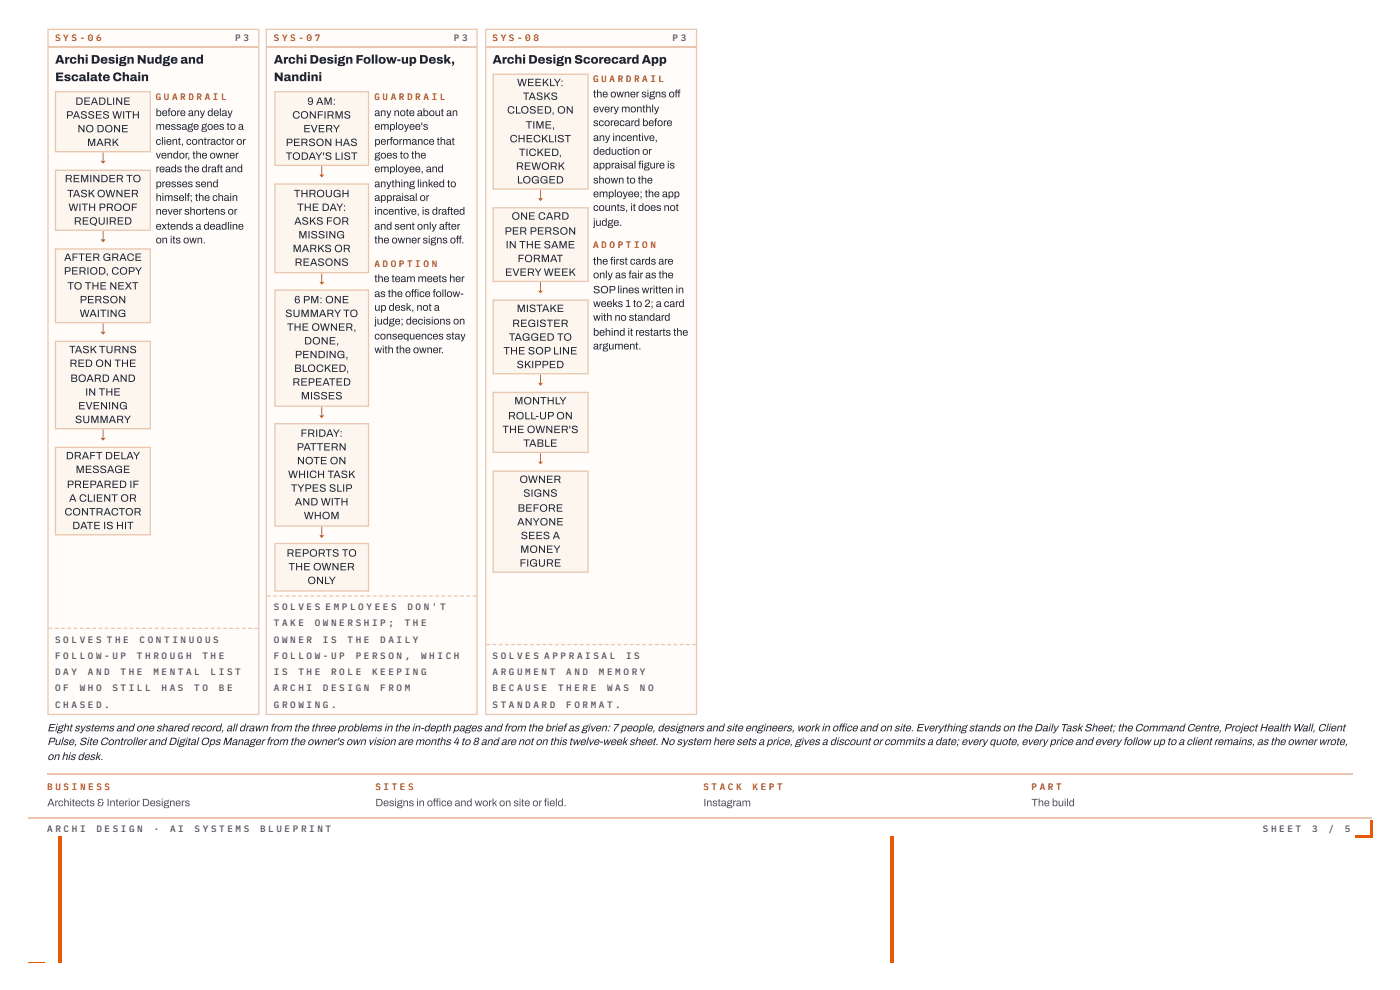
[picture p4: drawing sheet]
<svg xmlns="http://www.w3.org/2000/svg" width="297mm" height="210mm" viewBox="0 0 297 210" stroke-linecap="round" stroke-linejoin="round" font-family="sans-serif">
<defs><g id="words">
<g font-size="2.6" fill="#1f2430">
<text x="11.7" y="13.5">A</text>
<text x="11.7" y="17.2">E</text>
<text x="13.5" y="17.2">scalate Chain</text>
<text x="13.7" y="13.5">rchi Design Nudge and</text>
<text x="58.1" y="13.5">Archi Design Follow-up Desk,</text>
<text x="58.1" y="17.2">Nandini</text>
<text x="104.5" y="13.5">Archi Design Scorecard App</text>
</g>
<g font-size="2.5" fill="#b04008">
<text x="21.2" y="34.1">↓</text>
<text x="67.6" y="37">↓</text>
<text x="114" y="42.1">↓</text>
<text x="21.2" y="50.8">↓</text>
<text x="67.6" y="59.8">↓</text>
<text x="114" y="61.6">↓</text>
<text x="21.2" y="70.4">↓</text>
<text x="114" y="81.2">↓</text>
<text x="67.6" y="88.1">↓</text>
<text x="21.2" y="92.9">↓</text>
<text x="114" y="97.9">↓</text>
<text x="67.6" y="113.5">↓</text>
</g>
<g font-size="2.3" fill="#1f2430">
<text x="16" y="22.2">DEADLINE</text>
<text x="65.2" y="22.2">9 AM:</text>
<text x="109.7" y="18.3">WEEKLY:</text>
<text x="110.9" y="21.2">TASKS</text>
<text x="125.8" y="20.6">the owner signs o</text>
<text x="125.8" y="23.8">every monthly</text>
<text x="14" y="25.1">PASSES WITH</text>
<text x="16.4" y="28">NO DONE</text>
<text x="33" y="24.6">before any delay</text>
<text x="33" y="27.5">message goes to a</text>
<text x="62" y="25.1">CONFIRMS</text>
<text x="64.4" y="28">EVERY</text>
<text x="79.4" y="24.6">any note about an</text>
<text x="79.4" y="27.5">employee's</text>
<text x="107.6" y="24.1">CLOSED, ON</text>
<text x="111.5" y="27.3">TIME,</text>
<text x="125.8" y="26.7">scorecard before</text>
<text x="125.8" y="29.9">any incentive,</text>
<text x="18.5" y="31">MARK</text>
<text x="33" y="30.7">client, contractor or</text>
<text x="33" y="33.6">vendor, the owner</text>
<text x="60.6" y="33.9">TODAY'S LIST</text>
<text x="60.6" y="31">PERSON HAS</text>
<text x="79.4" y="30.7">performance that</text>
<text x="79.4" y="33.6">goes to the</text>
<text x="108.1" y="30.2">CHECKLIST</text>
<text x="109.5" y="36">REWORK</text>
<text x="110.1" y="33.1">TICKED,</text>
<text x="125.8" y="32.8">deduction or</text>
<text x="125.8" y="35.7">appraisal</text>
<text x="136.6" y="35.7">gure is</text>
<text x="13.8" y="38.6">REMINDER TO</text>
<text x="14.3" y="41.8">TASK OWNER</text>
<text x="33" y="36.5">reads the draft and</text>
<text x="33" y="39.7">presses send</text>
<text x="62.4" y="41.8">THROUGH</text>
<text x="79.4" y="36.5">employee, and</text>
<text x="79.4" y="39.7">anything linked to</text>
<text x="109.7" y="38.9">LOGGED</text>
<text x="125.8" y="38.9">shown to the</text>
<text x="125.8" y="41.8">employee; the app</text>
<text x="14.5" y="44.7">WITH PROOF</text>
<text x="15.7" y="47.6">REQUIRED</text>
<text x="33" y="42.6">himself; the chain</text>
<text x="33" y="45.5">never shortens or</text>
<text x="62.4" y="47.6">ASKS FOR</text>
<text x="63.1" y="44.7">THE DAY:</text>
<text x="79.4" y="42.6">appraisal or</text>
<text x="79.4" y="45.5">incentive, is drafted</text>
<text x="108.5" y="46.6">ONE CARD</text>
<text x="125.8" y="44.7">counts, it does not</text>
<text x="125.8" y="47.9">judge.</text>
<text x="33" y="48.7">extends a deadline</text>
<text x="33" y="51.6">on its own.</text>
<text x="62.1" y="53.4">MARKS OR</text>
<text x="63.3" y="50.5">MISSING</text>
<text x="79.4" y="48.7">and sent only after</text>
<text x="79.4" y="51.6">the owner signs o .</text>
<text x="107.1" y="49.7">PER PERSON</text>
<text x="107.3" y="52.7">IN THE SAME</text>
<text x="13.6" y="58.2">PERIOD, COPY</text>
<text x="13.6" y="55.3">AFTER GRACE</text>
<text x="62.5" y="56.4">REASONS</text>
<text x="79.4" y="59.8">the team meets her</text>
<text x="107.2" y="58.5">EVERY WEEK</text>
<text x="109.8" y="55.6">FORMAT</text>
<text x="125.8" y="56.1">the</text>
<text x="125.8" y="59">only as fair as the</text>
<text x="130.6" y="56.1">rst cards are</text>
<text x="14.3" y="61.4">TO THE NEXT</text>
<text x="16.9" y="64.3">PERSON</text>
<text x="62.4" y="64.3">6 PM: ONE</text>
<text x="79.4" y="63">as the o</text>
<text x="79.4" y="65.9">up desk, not a</text>
<text x="88.9" y="63">ce follow-</text>
<text x="125.8" y="62.2">SOPlines written in</text>
<text x="125.8" y="65.1">weeks 1 to 2; a card</text>
<text x="16.9" y="67.2">WAITING</text>
<text x="60.5" y="67.2">SUMMARY TO</text>
<text x="60.9" y="70.1">THE OWNER,</text>
<text x="79.4" y="68.8">judge; decisions on</text>
<text x="79.4" y="72">consequences stay</text>
<text x="108.7" y="69.3">REGISTER</text>
<text x="109.6" y="66.1">MISTAKE</text>
<text x="125.8" y="68">with no standard</text>
<text x="125.8" y="71.2">behind it restarts the</text>
<text x="14.7" y="74.9">TASK TURNS</text>
<text x="14.8" y="77.8">RED ON THE</text>
<text x="62.6" y="75.9">PENDING,</text>
<text x="64.5" y="73">DONE,</text>
<text x="79.4" y="74.9">with the owner.</text>
<text x="106.8" y="75.1">THE SOP LINE</text>
<text x="108" y="72.2">TAGGED TO</text>
<text x="125.8" y="74.1">argument.</text>
<text x="14.9" y="81">BOARD AND</text>
<text x="18.1" y="83.9">IN THE</text>
<text x="62" y="81.8">REPEATED</text>
<text x="62.4" y="78.8">BLOCKED,</text>
<text x="109.6" y="78.1">SKIPPED</text>
<text x="15.9" y="89.7">SUMMARY</text>
<text x="16.6" y="86.8">EVENING</text>
<text x="63.8" y="84.7">MISSES</text>
<text x="107.8" y="88.9">ROLL-UP ON</text>
<text x="109.1" y="85.7">MONTHLY</text>
<text x="63" y="95.5">PATTERN</text>
<text x="63.8" y="92.6">FRIDAY:</text>
<text x="106.6" y="91.8">THE OWNER'S</text>
<text x="111" y="94.7">TABLE</text>
<text x="14" y="97.4">DRAFT DELAY</text>
<text x="16.1" y="100.3">MESSAGE</text>
<text x="61.1" y="101.3">WHICH TASK</text>
<text x="63" y="98.4">NOTE ON</text>
<text x="14.2" y="103.5">PREPARED IF</text>
<text x="14.7" y="106.4">A CLIENT OR</text>
<text x="61.7" y="104.2">TYPES SLIP</text>
<text x="62.6" y="107.2">AND WITH</text>
<text x="110.2" y="102.4">OWNER</text>
<text x="111" y="105.3">SIGNS</text>
<text x="13.7" y="109.3">CONTRACTOR</text>
<text x="15.3" y="112.2">DATE IS HIT</text>
<text x="64.5" y="110.1">WHOM</text>
<text x="109.7" y="111.4">ANYONE</text>
<text x="109.8" y="108.5">BEFORE</text>
<text x="60.8" y="118">REPORTS TO</text>
<text x="110.4" y="117.2">MONEY</text>
<text x="110.5" y="114.3">SEES A</text>
<text x="61.2" y="120.9">THE OWNER</text>
<text x="65.2" y="123.8">ONLY</text>
<text x="110.2" y="120.1">FIGURE</text>
<text x="10" y="155">Eig</text>
<text x="13.3" y="155">ht systems and one shared record, all drawn from the three problems in the in-depth pages and from the brief as given: 7 people, designers and site engineers, work in o</text>
<text x="179.5" y="155">ce and on</text>
<text x="189.7" y="155">site. Everything stands on the Daily Task Sheet; the Command Centre, Project Health Wall, Client</text>
<text x="10" y="158">Pu</text>
<text x="10" y="161.1">on</text>
<text x="12.8" y="158">l</text>
<text x="13.1" y="161.1">his desk.</text>
<text x="13.3" y="158">se, Site Controller and Digital Ops Manager from the owner's own vision are months 4 to 8 and are not on this twelve-week sheet. No system here sets a price, gives a discount or co</text>
<text x="190" y="158">mmits a date; every quote, every price and every follow up to a client remains, as the owner wrote,</text>
</g>
<g font-size="2.3" fill="#4b5160">
<text x="10" y="170.9">Arc</text>
<text x="13.5" y="170.9">hitects &amp; Interior Designers</text>
<text x="79.6" y="170.9">Designs in o</text>
<text x="93.6" y="170.9">ce and work on site or eld.</text>
<text x="149.2" y="170.9">Instagram</text>
<text x="218.8" y="170.9">The build</text>
</g>
<g font-size="2" fill="#b04008">
<text x="11.7" y="8.7">S</text>
<text x="13.4" y="8.7">Y S - 0</text>
<text x="20.4" y="8.7">6</text>
<text x="58.1" y="8.7">S Y S - 0</text>
<text x="66.8" y="8.7">7</text>
<text x="104.5" y="8.7">S Y S - 0</text>
<text x="113.2" y="8.7">8</text>
<text x="125.8" y="17.5">G U A R D R A I L</text>
<text x="33" y="21.2">G U A R D R A I L</text>
<text x="79.4" y="21.2">G U A R D R A I L</text>
<text x="125.8" y="52.7">A D O P T I O N</text>
<text x="79.4" y="56.6">A D O P T I O N</text>
<text x="10" y="167.5">B U</text>
<text x="13.5" y="167.5">S I N E S S</text>
<text x="79.6" y="167.5">S I T E S</text>
<text x="149.2" y="167.5">S T A C K</text>
<text x="159.7" y="167.5">K E P T</text>
<text x="218.8" y="167.5">P A R T</text>
</g>
<g font-size="2" fill="#4b5160">
<text x="49.9" y="8.7">P 3</text>
<text x="96.3" y="8.7">P 3</text>
<text x="142.7" y="8.7">P 3</text>
<text x="58.1" y="129.4">S O L V E S E M P L O Y E E S</text>
<text x="86.4" y="129.4">D O N ' T</text>
<text x="11.7" y="136.3">S</text>
<text x="13.4" y="136.3">O L V E S T H E</text>
<text x="29.6" y="136.3">C O N T I N U O U S</text>
<text x="58.1" y="132.8">T A K E</text>
<text x="58.1" y="136.3">O W N E R</text>
<text x="66.8" y="132.8">O W N E R S H I P ;</text>
<text x="68.5" y="136.3">I S</text>
<text x="73.7" y="136.3">T H E</text>
<text x="80.7" y="136.3">D A I L Y</text>
<text x="85.9" y="132.8">T H E</text>
<text x="11.7" y="139.7">F</text>
<text x="11.7" y="143.1">D</text>
<text x="13.4" y="139.7">O L L O W - U P</text>
<text x="13.4" y="143.1">A Y</text>
<text x="18.6" y="143.1">A N D</text>
<text x="25.6" y="143.1">T H E</text>
<text x="29.1" y="139.7">T H R O U G H</text>
<text x="32.5" y="143.1">M E N T A L</text>
<text x="42.9" y="139.7">T H E</text>
<text x="44.7" y="143.1">L I S T</text>
<text x="58.1" y="139.7">F O L L O W - U P</text>
<text x="58.1" y="143.1">I S</text>
<text x="63.3" y="143.1">T H E</text>
<text x="70.2" y="143.1">R O L E</text>
<text x="75.5" y="139.7">P E R S O N ,</text>
<text x="78.9" y="143.1">K E E P I N G</text>
<text x="89.3" y="139.7">W H I C H</text>
<text x="104.5" y="139.7">S O L V E S A P P R A I S A L</text>
<text x="104.5" y="143.1">A R G U M E N T</text>
<text x="120.1" y="143.1">A N D</text>
<text x="127.1" y="143.1">M E M O R Y</text>
<text x="132.8" y="139.7">I S</text>
<text x="11.7" y="146.6">O</text>
<text x="13.4" y="146.6">F</text>
<text x="16.9" y="146.6">W H O</text>
<text x="23.8" y="146.6">S T I L L</text>
<text x="34.3" y="146.6">H A S</text>
<text x="41.2" y="146.6">T O</text>
<text x="46.4" y="146.6">B E</text>
<text x="58.1" y="146.6">A R C H I</text>
<text x="68.5" y="146.6">D E S I G N</text>
<text x="80.7" y="146.6">F R O M</text>
<text x="104.5" y="146.6">B E C A U S E</text>
<text x="118.4" y="146.6">T H E R E</text>
<text x="128.8" y="146.6">W A S</text>
<text x="135.7" y="146.6">N O</text>
<text x="11.7" y="150">C</text>
<text x="13.4" y="150">H A S E D .</text>
<text x="58.1" y="150">G R O W I N G .</text>
<text x="104.5" y="150">S T A N D A R D</text>
<text x="120.1" y="150">F O R M A T .</text>
<text x="10" y="176.5">A R</text>
<text x="13.5" y="176.5">C H I</text>
<text x="20.5" y="176.5">D E S I G N</text>
<text x="32.6" y="176.5">·</text>
<text x="36.1" y="176.5">A I</text>
<text x="41.3" y="176.5">S Y S T E M S</text>
<text x="55.2" y="176.5">B L U E P R I N T</text>
<text x="267.9" y="176.5">S H E E T</text>
<text x="278.3" y="176.5">3</text>
<text x="281.8" y="176.5">/</text>
<text x="285.3" y="176.5">5</text>
</g>
</g></defs>
<g fill="#e8580b">
<path d="M188.9 6.1h.8v198h-.8z"/>
<path d="M12.4 6.1h.8v198h-.8z"/>
</g>
<path d="M6.1 6.1h284.9v171.2h-284.9z" fill="#fff"/>
<path d="M10.1 164.2h277" fill="none" stroke="#e9c6ad" stroke-width=".26"/>
<path d="M10.1 6.1h44.9v145.5h-44.9z" fill="#fffcfa"/>
<path d="M10.2 6.2h44.7v145.3h-44.7zM10.3 9.9h44.5" fill="none" stroke="#e9c6ad" stroke-width=".26"/>
<path d="M11.6 19.3h20.4v13h-20.4z" fill="#fcf6ef"/>
<path d="M11.8 19.4h20.1v12.7h-20.1z" fill="none" stroke="#e9c6ad" stroke-width=".26"/>
<path d="M11.6 36h20.4v12.9h-20.4z" fill="#fcf6ef"/>
<path d="M11.8 36.1h20.1v12.7h-20.1z" fill="none" stroke="#e9c6ad" stroke-width=".26"/>
<path d="M11.6 52.7h20.4v15.8h-20.4z" fill="#fcf6ef"/>
<path d="M11.8 52.8h20.1v15.6h-20.1z" fill="none" stroke="#e9c6ad" stroke-width=".26"/>
<path d="M11.6 72.2h20.4v18.8h-20.4z" fill="#fcf6ef"/>
<path d="M11.8 72.4h20.1v18.5h-20.1z" fill="none" stroke="#e9c6ad" stroke-width=".26"/>
<path d="M11.6 94.7h20.4v18.8h-20.4z" fill="#fcf6ef"/>
<path d="M11.8 94.9h20.1v18.5h-20.1z" fill="none" stroke="#e9c6ad" stroke-width=".26"/>
<path d="M10.3 133.1h.8v.2h-.8zM11.6 133.1h.8v.2h-.8zM13 133.1h.8v.2h-.8zM14.3 133.1h.8v.2h-.8zM15.6 133.1h.8v.2h-.8zM16.9 133.1h.8v.2h-.8zM18.3 133.1h.7v.2h-.7zM19.6 133.1h.8v.2h-.8zM20.9 133.1h.8v.2h-.8zM22.2 133.1h.8v.2h-.8zM23.5 133.1h.8v.2h-.8zM24.9 133.1h.8v.2h-.8zM26.2 133.1h.8v.2h-.8zM27.5 133.1h.8v.2h-.8zM28.8 133.1h.8v.2h-.8zM30.2 133.1h.8v.2h-.8zM31.5 133.1h.8v.2h-.8zM32.8 133.1h.8v.2h-.8zM34.1 133.1h.8v.2h-.8zM35.5 133.1h.7v.2h-.7zM36.8 133.1h.8v.2h-.8zM38.1 133.1h.8v.2h-.8zM39.4 133.1h.8v.2h-.8zM40.7 133.1h.8v.2h-.8zM42.1 133.1h.8v.2h-.8zM43.4 133.1h.8v.2h-.8zM44.7 133.1h.8v.2h-.8zM46 133.1h.8v.2h-.8zM47.4 133.1h.8v.2h-.8zM48.7 133.1h.8v.2h-.8zM50 133.1h.8v.2h-.8zM51.3 133.1h.8v.2h-.8zM52.7 133.1h.7v.2h-.7zM54 133.1h.8v.2h-.8z" fill="#e9c6ad"/>
<path d="M56.4 6.1h44.9v145.5h-44.9z" fill="#fffcfa"/>
<path d="M56.5 6.2h44.7v145.3h-44.7zM56.6 9.9h44.5" fill="none" stroke="#e9c6ad" stroke-width=".26"/>
<path d="M58.2 19.3h20.1v15.9h-20.1z" fill="#fcf6ef"/>
<path d="M58.3 19.4h19.9v15.7h-19.9z" fill="none" stroke="#e9c6ad" stroke-width=".26"/>
<path d="M58.2 38.9h20.1v19h-20.1z" fill="#fcf6ef"/>
<path d="M58.3 39h19.9v18.8h-19.9z" fill="none" stroke="#e9c6ad" stroke-width=".26"/>
<path d="M58.2 61.4h20.1v24.9h-20.1z" fill="#fcf6ef"/>
<path d="M58.3 61.5h19.9v24.6h-19.9z" fill="none" stroke="#e9c6ad" stroke-width=".26"/>
<path d="M58.2 89.7h20.1v22h-20.1z" fill="#fcf6ef"/>
<path d="M58.3 89.8h19.9v21.7h-19.9z" fill="none" stroke="#e9c6ad" stroke-width=".26"/>
<path d="M58.2 115.1h20.1v10.3h-20.1z" fill="#fcf6ef"/>
<path d="M58.3 115.2h19.9v10.1h-19.9z" fill="none" stroke="#e9c6ad" stroke-width=".26"/>
<path d="M56.6 126.2h.8v.3h-.8zM57.9 126.2h.8v.3h-.8zM59.3 126.2h.8v.3h-.8zM60.6 126.2h.8v.3h-.8zM61.9 126.2h.8v.3h-.8zM63.2 126.2h.8v.3h-.8zM64.6 126.2h.8v.3h-.8zM65.9 126.2h.8v.3h-.8zM67.2 126.2h.8v.3h-.8zM68.5 126.2h.8v.3h-.8zM69.8 126.2h.8v.3h-.8zM71.2 126.2h.8v.3h-.8zM72.5 126.2h.8v.3h-.8zM73.8 126.2h.8v.3h-.8zM75.1 126.2h.8v.3h-.8zM76.5 126.2h.8v.3h-.8zM77.8 126.2h.8v.3h-.8zM79.1 126.2h.8v.3h-.8zM80.4 126.2h.8v.3h-.8zM81.8 126.2h.7v.3h-.7zM83.1 126.2h.8v.3h-.8zM84.4 126.2h.8v.3h-.8zM85.7 126.2h.8v.3h-.8zM87 126.2h.8v.3h-.8zM88.4 126.2h.8v.3h-.8zM89.7 126.2h.8v.3h-.8zM91 126.2h.8v.3h-.8zM92.3 126.2h.8v.3h-.8zM93.7 126.2h.8v.3h-.8zM95 126.2h.8v.3h-.8zM96.3 126.2h.8v.3h-.8zM97.6 126.2h.8v.3h-.8zM99 126.2h.7v.3h-.7zM100.3 126.2h.8v.3h-.8z" fill="#e9c6ad"/>
<path d="M102.9 6.1h45v145.5h-45z" fill="#fffcfa"/>
<path d="M103.1 6.2h44.7v145.3h-44.7zM103.2 9.9h44.4" fill="none" stroke="#e9c6ad" stroke-width=".26"/>
<path d="M104.5 15.6h20.4v24.6h-20.4z" fill="#fcf6ef"/>
<path d="M104.6 15.7h20.2v24.4h-20.2z" fill="none" stroke="#e9c6ad" stroke-width=".26"/>
<path d="M104.5 43.9h20.4v15.9h-20.4z" fill="#fcf6ef"/>
<path d="M104.6 44.1h20.2v15.6h-20.2z" fill="none" stroke="#e9c6ad" stroke-width=".26"/>
<path d="M104.5 63.5h20.4v15.9h-20.4z" fill="#fcf6ef"/>
<path d="M104.6 63.6h20.2v15.6h-20.2z" fill="none" stroke="#e9c6ad" stroke-width=".26"/>
<path d="M104.5 83.1h20.4v12.9h-20.4z" fill="#fcf6ef"/>
<path d="M104.6 83.2h20.2v12.7h-20.2z" fill="none" stroke="#e9c6ad" stroke-width=".26"/>
<path d="M104.5 99.7h20.4v21.7h-20.4z" fill="#fcf6ef"/>
<path d="M104.6 99.9h20.2v21.4h-20.2z" fill="none" stroke="#e9c6ad" stroke-width=".26"/>
<path d="M103.2 136.5h.8v.3h-.8zM104.5 136.5h.8v.3h-.8zM105.8 136.5h.8v.3h-.8zM107.2 136.5h.7v.3h-.7zM108.5 136.5h.8v.3h-.8zM109.8 136.5h.8v.3h-.8zM111.1 136.5h.8v.3h-.8zM112.4 136.5h.8v.3h-.8zM113.8 136.5h.8v.3h-.8zM115.1 136.5h.8v.3h-.8zM116.4 136.5h.8v.3h-.8zM117.7 136.5h.8v.3h-.8zM119.1 136.5h.8v.3h-.8zM120.4 136.5h.8v.3h-.8zM121.7 136.5h.8v.3h-.8zM123 136.5h.8v.3h-.8zM124.4 136.5h.7v.3h-.7zM125.7 136.5h.8v.3h-.8zM127 136.5h.8v.3h-.8zM128.3 136.5h.8v.3h-.8zM129.6 136.5h.8v.3h-.8zM131 136.5h.8v.3h-.8zM132.3 136.5h.8v.3h-.8zM133.6 136.5h.8v.3h-.8zM134.9 136.5h.8v.3h-.8zM136.3 136.5h.8v.3h-.8zM137.6 136.5h.8v.3h-.8zM138.9 136.5h.8v.3h-.8zM140.2 136.5h.8v.3h-.8zM141.6 136.5h.7v.3h-.7zM142.9 136.5h.8v.3h-.8zM144.2 136.5h.8v.3h-.8zM145.5 136.5h.8v.3h-.8zM146.8 136.5h.8v.3h-.8z" fill="#e9c6ad"/>
<path d="M6.1 173.4h284.9" fill="none" stroke="#e9c6ad" stroke-width=".26"/>
<path d="M287.6 177h3.5v.5h-3.5z" fill="#e8580b"/>
<path d="M291 173.8v3.7" fill="none" stroke="#e8580b" stroke-width=".36"/>
<path d="M6 204.1h3.5" fill="none" stroke="#e8580b" stroke-width=".21"/>
<path d="M6 204h.3v.1h-.3z" fill="#e8580b"/>
<use href="#words"/>
</svg>
